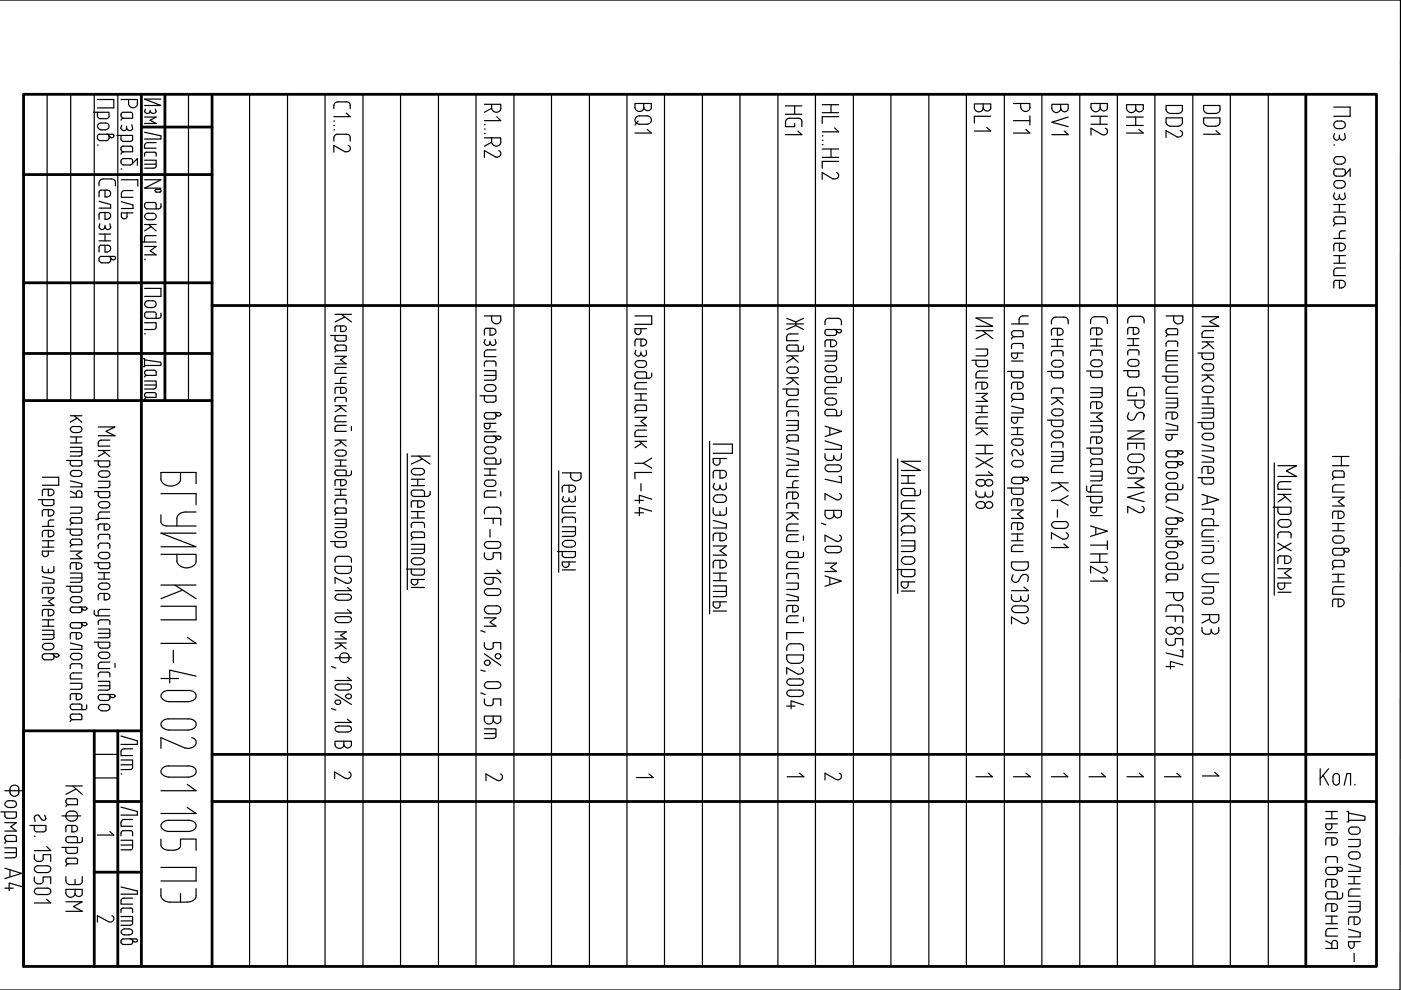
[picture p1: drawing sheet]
<svg xmlns="http://www.w3.org/2000/svg" width="297mm" height="210mm" viewBox="0 0 297 210" stroke-linecap="round" stroke-linejoin="round" font-family="sans-serif">
<g fill="none" stroke="#000" stroke-width=".59">
<path d="M5 20h286.8v184.9h-286.8zM30 20v184.9M35 20v64.9M45 20v184.9M276.9 20v184.9M5 37h40M30 26.9h15M5 60h40M5 74.9h40M45 64.8h246.8M5 84.9h40M20 155v49.9"/>
<path d="M25 155v49.9M30 155h-25v49.9M45 159.9h246.8M20 169.9h10M45 169.9h246.8M20 184.9h10"/>
</g>
<g fill="none" stroke="#000" stroke-width=".25">
<path d="M0 0h296.9l-.1 209.9h-296.8M5 20v184.9M10 20v64.9M15 20v64.9M20 20v64.9M25 20v64.9M30 20v64.9M35 20v64.9M40 20v64.9M52.9 20v184.9M61 20v184.9M68.9 20v184.9"/>
<path d="M77 20v184.9M84.9 20v184.9M93 20v184.9M100.9 20v184.9M109 20v184.9M116.9 20v184.9M125 20v184.9M132.9 20v184.9M140.9 20v184.9M148.9 20v184.9M156.9 20v184.9M164.9 20v184.9"/>
<path d="M172.9 20v184.9M180.9 20v184.9M188.9 20v184.9M196.9 20v184.9M204.9 20v184.9M212.9 20v184.9M220.9 20v184.9M228.9 20v184.9M236.9 20v184.9M244.9 20v184.9M252.9 20v184.9M260.9 20v184.9"/>
<path d="M268.9 20v184.9M276.9 20h14.9M19.8 23.8h3.3v1.1l-.5 .3h-1.4l-.5-.5v-.9M20.7 21.1h3.4v1.8h-3.4M20.7 30.7h.1M20.9 26.3l.3-.2h1.2a.72 .72 0 0 1 .7 .7 .72 .72 0 0 1-.7 .7h-1a.75 .75 0 0 1-.6-.4 .75 .75 0 0 1 .1-.8zM21 39.4a1.08 1.08 0 0 1 .8-1.5h1.8a.75 .75 0 0 1 .9 .9v.6M22.6 28.5h.3a.78 .78 0 0 1-.3 1.3h-1.4a.75 .75 0 0 1-.6-.6 .75 .75 0 0 1 .3-.7h3.1l.2 .3-.3 .4a.82 .82 0 0 1-.9-.5M24.8 28.7h3.3v1.1l-.5 .2-1.7-.1-.2-.3v-.9M25.7 21.1h3.4v.9a.94 .94 0 0 1-.9 .9 .94 .94 0 0 1-.9-.9v-.9M25.7 27.2a.6 .6 0 0 0 .5 .5 .6 .6 0 0 0 .6-.5M25.7 35.8h.1"/>
<path d="M25.7 38.1h3.5v1.4M25.8 24l.4-.2h1.4l.5 .2v1.1h-1.9a.69 .69 0 0 1-.4-1.1zM25.8 31.2l.4-.2h1.7l.2 .2v1h-1.9a.63 .63 0 0 1-.4-1zM25.8 33.9l.4-.3h1.4l.5 .3v.2a.61 .61 0 0 1-.5 .9h-1.4a.72 .72 0 0 1-.4-1.1zM25.8 26.5l-.2 .7M26.2 25.1h-.3l-.2 .4M26.2 32.2l-.4 .2-.1 .3M26.8 26.8v.4M27.9 26.4l.2 .8a.65 .65 0 0 1-.6 .5 .65 .65 0 0 1-.7-.5M28 34.7l1.1-1.1v1.5M30.6 33.1l.2-.7 .4-.1h1.7l.2 .1v.7M30.6 34h2.5v1.2l-.2 .4-2.3 .1"/>
<path d="M30.6 38.1h3.5l-3.5 1.8h3.5M30.6 24.8h2.5l-1.3 .7 1.3 .7h-2.5M30.6 26.9h.2M30.6 28l3.5 .8v.7h-3.5M30.6 34.8h2.5M30.8 23.1l-.2 .5a.63 .63 0 0 0 .6 .5 .63 .63 0 0 0 .6-.5M31.8 23.4v.2M32.9 23.1l.2 .5a.69 .69 0 0 1-.6 .5 .69 .69 0 0 1-.7-.5M33.1 30.2h-1.8a.67 .67 0 0 0-.7 .6v.6h2.5M34.1 21h-3.5l3.5 1.4h-3.5M70.8 23v-.6a.82 .82 0 0 1 .8-.8h1.8a.72 .72 0 0 1 .9 .8v.6M70.8 29.9v-.7a.81 .81 0 0 1 .8-.7h1.8a.71 .71 0 0 1 .9 .7v.7"/>
<path d="M70.8 27.5h.2M70.8 25.7h.2M70.8 26.6h.2M73.4 24l.9 .7h-3.5M73.8 30.8a.76 .76 0 0 1 .4 1.1 .76 .76 0 0 1-1 .3l-2.4-1.4v1.5M102.7 22.1h3.5v.9a.98 .98 0 0 1-1 .8 .98 .98 0 0 1-1-.8M102.7 29.2h3.5v1a.98 .98 0 0 1-1 .8 .98 .98 0 0 1-1-.8M102.7 26.4h.2M102.7 27.4h.2M102.7 28.3h.2M104.2 22.1v.9l-1.5 .8M104.2 29.2v1l-1.5 .8"/>
<path d="M105.3 24.7l.9 .9h-3.5M105.7 31.9a.76 .76 0 0 1 .4 1.1 .76 .76 0 0 1-1 .3l-2.4-1.4v1.5M134.6 21.9h3.5v.9a.82 .82 0 0 1-.8 .7 .82 .82 0 0 1-.8-.7 .94 .94 0 0 1-.9 .8 .94 .94 0 0 1-1-.8zM134.9 24.8a3.2 3.2 0 0 1 2.6-.2 .89 .89 0 0 1 .6 1.1 .89 .89 0 0 1-.9 .6h-1.6a.88 .88 0 0 1-.9-.5 .88 .88 0 0 1 .2-1zM135.3 25.7l-.7 .8M136.5 21.9v.9M137.2 27.4l.9 .8h-3.5M166.5 24.2h3.5M166.5 22.5h3.5M168.5 22.5v1.7M169.2 25.1a.71 .71 0 0 1 .8 .7v1.1M169.2 27.8l.8 .7h-3.5"/>
<path d="M169.2 25.1h-1.8a.84 .84 0 0 0-.9 .7v1.1h2v-.7M174.3 23.9h3.5M174.3 22.2h3.5M174.3 28.8h.2M174.3 29.7h.2M174.3 30.7h.2M174.3 33.4h3.5M174.3 31.6h3.5M176.2 22.2v1.7M176.2 31.6v1.8M177 27.1l.8 .9h-3.5M177.4 36.6a.72 .72 0 0 1 .3 .9 .72 .72 0 0 1-.9 .4h-.2l-2.3-1.3v1.4"/>
<path d="M177.8 24.7h-3.5v1.5M177.8 34.2h-3.5v1.5M206.6 22h3.5v.9a.82 .82 0 0 1-.8 .7 .82 .82 0 0 1-.9-.7 .94 .94 0 0 1-.9 .8 .94 .94 0 0 1-.9-.8zM208.4 22v.9M209.2 27l.9 .8h-3.5M210.1 24.7h-3.5v1.4M214.9 21.9h3.5v.9a.98 .98 0 0 1-1 .8 .98 .98 0 0 1-1-.8v-.9M214.9 25.6h3.5M217.5 27.4l.9 .8h-3.5M218.4 24.6v1.9M223 22.1h3.5v.9a.81 .81 0 0 1-.8 .7 .81 .81 0 0 1-.8-.7 .93 .93 0 0 1-1 .9 .93 .93 0 0 1-.9-.9zM224.9 22.1v.9"/>
<path d="M225.6 27.8l.9 .7h-3.5M226.5 24.8l-3.5 1.1 3.5 1M231.3 21.9h3.5v.9a.76 .76 0 0 1-.8 .8 .76 .76 0 0 1-.7-.8 .97 .97 0 0 1-1 .9 .97 .97 0 0 1-1-.9zM231.3 24.7h3.5M231.3 26.3h3.5M233.3 21.9v.9M233.3 24.7v1.6M234.4 27.2a.76 .76 0 0 1 .3 1 .76 .76 0 0 1-1 .3l-2.4-1.3v1.4M238.8 22.2h3.6v.8a.82 .82 0 0 1-.8 .7 .82 .82 0 0 1-.8-.7 .98 .98 0 0 1-1 .9 .98 .98 0 0 1-1-.9zM238.8 24.8h3.6M238.8 26.6h3.6M240.8 22.2v.8"/>
<path d="M240.8 24.8v1.8M241.5 27.4l.9 .8h-3.6M247.2 22.4h3.5v.8a.87 .87 0 0 1-.9 .9h-1.6a.98 .98 0 0 1-1-.9zM247.2 25h3.5v.9a.91 .91 0 0 1-.9 .9h-1.6a1.05 1.05 0 0 1-1-.9zM250.3 27.7a.76 .76 0 0 1 .3 1 .76 .76 0 0 1-1 .4l-2.4-1.4v1.4M255.2 22.4h3.5v.8a.88 .88 0 0 1-1 .9h-1.6a.98 .98 0 0 1-.9-.9zM255.2 25h3.5v.9a.93 .93 0 0 1-1 .9h-1.6a1.05 1.05 0 0 1-.9-.9zM257.8 27.7l.9 .8h-3.5M282.8 29.1a.59 .59 0 0 0 .6 .6 .59 .59 0 0 0 .6-.6M282.8 30.7h.2M282.8 22.7h3.5v2h-3.5M282.9 36.1l.4-.3h1.3a.5 .5 0 0 1 .6 .5v.5l-.2 .4-.4 .2-1.5-.2a.92 .92 0 0 1-.2-1.1z"/>
<path d="M283 28.3l-.3 .8M283 25.9a1.64 1.64 0 0 1 2.2 .3 .81 .81 0 0 1-.8 1.1h-.9a.82 .82 0 0 1-.7-.5 .82 .82 0 0 1 .2-.9zM283 33.4a1.75 1.75 0 0 1 2.2 .3 .85 .85 0 0 1-.8 1.1h-.9a.84 .84 0 0 1-.6-.5 .84 .84 0 0 1 .1-.9zM283 38.5a1.76 1.76 0 0 1 2.2 .2 .85 .85 0 0 1-.8 1.2h-.9a.84 .84 0 0 1-.5-1.4zM284 28.6v.5M285.1 28.3l.1 .8a.64 .64 0 0 1-.6 .6 .64 .64 0 0 1-.6-.6M285.2 37.1l1.1-1.3v1.6M291.8 40v70M21 42.7l2.5 .7v.7h-2.5M21 51.1h2.5M21 49.6h2.5M21.2 47.4l-.2 .7a.64 .64 0 0 0 .6 .6 .64 .64 0 0 0 .7-.6"/>
<path d="M22.3 40.3v1.5a.79 .79 0 0 0 1.1-.4 .79 .79 0 0 0-.4-1h-1.8l-.2 .3v1.1M22.3 45.1v1.4a.79 .79 0 0 0 1.1-.3 .79 .79 0 0 0-.4-1.1h-1.8l-.2 .4v1M22.3 52v1.4a.8 .8 0 0 0 1.1-.3 .8 .8 0 0 0-.4-1.1h-1.8l-.2 .4v1M22.3 47.8v.3M22.3 49.6v1.5M22.9 54.4l.5 .1a.84 .84 0 0 1-.5 1.2h-1.4a.75 .75 0 0 1-.5-.6 .75 .75 0 0 1 .3-.7h3l.2 .3-.3 .4a.84 .84 0 0 1-.8-.5M23.3 47.4l.2 .7a.59 .59 0 0 1-.6 .6 .59 .59 0 0 1-.6-.6M25.7 42.8l2.5 .6v.8h-2.5M26.9 45.1v.8a.6 .6 0 0 1-.6 .5 .6 .6 0 0 1-.6-.5v-.8h2.5M28.2 40.4h-1.8a.67 .67 0 0 0-.7 .7v.7h2.5M29.8 50.1v.8l.3 .3 3 .1M30.6 47.6h2.5"/>
<path d="M30.6 52.3h2.5l-1.3 .9 1.3 .8h-2.5M30.6 55h.2M30.9 45.4l.2-.2h1.2a.68 .68 0 0 1 .8 .7 .68 .68 0 0 1-.8 .7h-.9a.69 .69 0 0 1-.7-.4 .69 .69 0 0 1 .2-.8zM31.5 47.6l1.6 1.4M32.1 48l-1.5 1M33 40.1l1 .1 .2 .3-.2 .2h-.9l-.2-.2zM33.1 50h-2.2l-.3 .4v.9M34.1 43.2v.8l-.5 .3h-2.4a.75 .75 0 0 1-.6-.6 .75 .75 0 0 1 .3-.7h2l.2 .4v.9M282.8 41.7a.6 .6 0 0 0 .6 .6 .6 .6 0 0 0 .6-.6M282.8 45h2.4M282.8 43.4h2.4M282.8 50.6h2.4"/>
<path d="M282.8 55.8h2.4M282.8 54.2h2.4M282.9 46.2l.4-.2h1.3a.49 .49 0 0 1 .6 .5v.9h-1.9a.82 .82 0 0 1-.4-1.2zM283 40.9l-.3 .8M283.3 47.4l-.4 .2-.1 .3M284 51.6v1.6a.85 .85 0 0 0 1.2-.6 .85 .85 0 0 0-.8-1h-1.2l-.3 .2-.1 1.4M284 59.5v1.6a.85 .85 0 0 0 1.2-.6 .85 .85 0 0 0-.8-1h-1.2l-.3 .1-.1 1.5M284 41.2v.5M284 43.4v1.6M284 54.2v1.6M285.1 40.9l.1 .8a.64 .64 0 0 1-.6 .6 .64 .64 0 0 1-.6-.6M285.2 49h-.7l-.4 .2-.1 1.4"/>
<path d="M285.2 56.8h-1.7a.67 .67 0 0 0-.7 .7v.9h2.4M30.3 76h.3v1.7h-.3M30.6 68.4h2.5v1l-.2 .4-2.3 .1M30.6 76.3l3.5 .5v.7h-3.5M30.6 61.1h3.5v1.7h-3.5M30.6 70.8h.2M30.8 78.7l.4-.2h1.4l.5 .2v.9h-1.9a.58 .58 0 0 1-.4-.9zM30.9 64a1.71 1.71 0 0 1 2.2 .2 .72 .72 0 0 1-.8 1l-1.2-.1a.68 .68 0 0 1-.2-1.1zM31.2 79.6h-.3l-.3 .3M34.1 66.4v.8l-.2 .2-2.7 .1a.7 .7 0 0 1-.6-.7 .7 .7 0 0 1 .6-.7l1.7 .1 .2 .2v1.1M70.1 71.1h3.3v1l-.5 .2h-1.6l-.3-.4v-.8M71 75.5h2.4l-1.2 .8 1.2 .8h-2.4"/>
<path d="M71 66.6h3.5M71.1 73.4l.4-.2h1.4l.5 .2v1h-1.9a.63 .63 0 0 1-.4-1zM71.5 74.4h-.2l-.3 .3M72.2 69.1v1.2a.89 .89 0 0 0 1.2-.6v-.3l-.4-.3h-1.7l-.3 .3v.9M72.4 66.6l2.1 1.7M73.1 67.2l-2.1 1.1M73.4 77.9h-1.7a.64 .64 0 0 0-.7 .6v.7h2.4M102.7 67h3.5v.8a.98 .98 0 0 1-1 .9 .98 .98 0 0 1-1-.9v-.8M102.7 72.7a.59 .59 0 0 0 .6 .6 .59 .59 0 0 0 .6-.6M102.7 77.7v-.6l.3-.5h1.6a.47 .47 0 0 1 .6 .5v.6M102.7 78.6h2.5l-.1 1.8-.5 .2h-1.9M102.7 79.6h2.5"/>
<path d="M102.9 72l-.3 .7M103.9 69.6v1.4a.83 .83 0 0 0 1-.2 .83 .83 0 0 0 0-1 3.1 3.1 0 0 0-2-.2l-.2 .4v1M103.9 72.3v.4M105 72l.2 .7a.64 .64 0 0 1-.7 .5 .64 .64 0 0 1-.6-.5M105.2 74.2h-1.8a.65 .65 0 0 0-.7 .7v.7h2.5M134.6 67h3.6v1.8h-3.6M134.8 74.3l-.2 .6a.64 .64 0 0 0 .7 .6 .64 .64 0 0 0 .6-.6M134.9 76.6l.3-.1h1.1a.72 .72 0 0 1 .8 .7 .72 .72 0 0 1-.8 .7h-.8a.74 .74 0 0 1-.8-.4 .74 .74 0 0 1 .2-.9zM135.9 69.7v.7a.64 .64 0 0 1-.6 .6 .64 .64 0 0 1-.7-.6v-.7h2.5M135.9 71.9v1.4a.8 .8 0 0 0 1.1-.3 .8 .8 0 0 0-.4-1.1h-1.7l-.3 .4v1M135.9 74.6v.3M137 74.3l.1 .6a.59 .59 0 0 1-.6 .6 .59 .59 0 0 1-.6-.6"/>
<path d="M138.2 79.1l-.1 .8-.5 .3h-2.5a.75 .75 0 0 1-.5-.6 .75 .75 0 0 1 .3-.7h2l.1 .1 .1 1.2M166.8 67.5l1.9 .8v.7l-1.9 .9M166.8 75.5h2.4M166.8 68.7h3.5M167.1 78l.2-.2h1.2a.68 .68 0 0 1 .7 .7 .68 .68 0 0 1-.7 .7h-.9a.69 .69 0 0 1-.7-.4 .69 .69 0 0 1 .2-.8zM167.7 75.5l1.5 1.3M168.2 75.9l-1.4 .9M168.7 69l1.6 .9M169.2 70.8h-1.6a.69 .69 0 0 0-.8 .6v.8h2.4M170.3 73.3v.9l-.5 .2h-2.7l-.3-.4v-.4l.3-.4h1.9l.2 .1v1.1M170.3 67.5l-1.6 .8M174.9 68.8a1.04 1.04 0 0 1 .5-1.3h2.1a.7 .7 0 0 1 .9 .8v.5"/>
<path d="M174.9 74.4h2.5v1.6l-.3 .4-2.2 .2M174.9 75.5h2.5M175.2 77.6l.2-.1h1.1a.69 .69 0 0 1 .9 .7 .69 .69 0 0 1-.9 .6h-.8a.69 .69 0 0 1-.7-.4 .69 .69 0 0 1 .2-.8zM176.1 72.1v1.4a.82 .82 0 0 0 1-.2 .82 .82 0 0 0 0-1 2.76 2.76 0 0 0-2-.2l-.2 .4v1M176.8 69.9h.3a.74 .74 0 0 1 0 1.2h-1.9a.73 .73 0 0 1 0-1.2h3l.2 .3-.5 .4-.6-.6M206.1 76.4h3.3l-.1 1.1-.4 .2h-1.5l-.5-.5v-.8M206.9 74h2.5l-.1 1.2-.1 .2-2.3 .1M206.9 70.1h3.6M208.4 70.1l2.1 1.7M209 70.7l-2.1 1.1M209.4 78.7h-1.7a.72 .72 0 0 0-.8 .6v.8h2.5M210.5 67.4h-3.6l3.6 1.8h-3.6"/>
<path d="M213.6 78.8h3.3v1.1l-.5 .2-1.6-.1-.3-.3v-.9M214.5 73.9l.1-.9 .5-.2h1.6l.2 .2v.9M214.5 68.7h3.5M214.5 76.6h2.4M214.6 70.3l.5-.2h1.3a.41 .41 0 0 1 .5 .5v.8h-1.8a.66 .66 0 0 1-.5-1.1zM215.1 71.4h-.3l-.3 .5M215.7 74.9v.6a.64 .64 0 0 1-.6 .5 .64 .64 0 0 1-.6-.5v-.6h2.4M218 67h-1.1a.82 .82 0 0 0-.8 .7v1M222.1 78.8h3.3v1l-.5 .3-1.6-.1-.4-.4v-.8M222.9 68.7a1.1 1.1 0 0 1 1-1.5h1.7a.83 .83 0 0 1 .9 .9v.6M222.9 75.5v-.6l.4-.5h1.6a.41 .41 0 0 1 .5 .5v.6M222.9 73.4h2.5"/>
<path d="M222.9 72h2.5M223.2 76.6a1.7 1.7 0 0 1 2.2 .2 .72 .72 0 0 1-.8 1h-.8a.71 .71 0 0 1-.8-.4 .71 .71 0 0 1 .2-.8zM224.2 69.6v1.4a.82 .82 0 0 0 1-.2 .82 .82 0 0 0 0-1 2.82 2.82 0 0 0-2-.1l-.3 .3v1M224.2 72v1.4M230.4 78.7h3.3l-.1 1-.4 .3h-1.5l-.5-.5v-.8M231.2 68.6a1.08 1.08 0 0 1 1-1.4h1.6a.84 .84 0 0 1 1 .8v.6M231.2 75.4l.1-.9 .4-.2h1.8l.1 .2 .1 .9M231.2 73.3h2.5M231.2 71.9h2.5M231.5 76.5a1.72 1.72 0 0 1 2.1 .2 .73 .73 0 0 1-.7 1h-.8a.72 .72 0 0 1-.8-.4 .72 .72 0 0 1 .2-.8zM232.5 69.5v1.5a.82 .82 0 0 0 1-.3 .82 .82 0 0 0 0-1 2.94 2.94 0 0 0-2-.1l-.3 .3v1.1M232.5 71.9v1.4"/>
<path d="M238.2 78.6h3.3v1.1l-.5 .2-1.6-.1-.3-.4v-.8M239.1 68.5a1.05 1.05 0 0 1 .8-1.4h1.8a.8 .8 0 0 1 .9 .8v.6M239.1 75.3l.1-.9 .4-.2 1.8 .1 .1 1M239.1 73.3h2.4M239.1 71.8h2.4M239.3 76.4a1.69 1.69 0 0 1 2.2 .3 .72 .72 0 0 1-.8 1h-.8a.72 .72 0 0 1-.7-.5 .72 .72 0 0 1 .1-.8zM240.3 69.4v1.5a.82 .82 0 0 0 1-.2 .82 .82 0 0 0 0-1.1 2.79 2.79 0 0 0-2-.1l-.2 .4v1M240.3 71.8v1.5M246.4 79.8h3.3v1l-.5 .2h-1.6l-.4-.4v-.8M247.2 67h3.6v.8a.98 .98 0 0 1-1 .9 .98 .98 0 0 1-1-.9v-.8M247.2 73.4l.2-.8 .4-.3 1.7 .1 .2 .2v.8M247.2 75.5h2.5"/>
<path d="M247.4 69.9l.4-.2h1.7l.2 .2v1.1h-1.9a.71 .71 0 0 1-.4-1.1zM247.8 71h-.2l-.4 .4M249.7 74.4h-1.9h-.2l-.4 .5v1.6h2.5M249.7 77.4h-1.7a.7 .7 0 0 0-.8 .6v.8h2.5M254 74.9h3.3v1l-.5 .3h-1.4l-.6-.5v-.8M254.8 67.2h3.6l-1.9 1 1.9 1h-3.6M254.8 72.5h2.5M254.8 79.5h2.5M255.1 77.3l.3-.1 1.1-.1a.72 .72 0 0 1 .8 .8 .72 .72 0 0 1-.8 .7h-.8a.74 .74 0 0 1-.7-.5 .74 .74 0 0 1 .1-.8zM255.8 72.5l1.5 1.4M255.8 79.5l1.5 1.4M256.3 73l-1.5 .9"/>
<path d="M256.3 79.9l-1.5 1M257.3 70.1h-1.7a.73 .73 0 0 0-.8 .6v.9h2.5M14.1 97.6h3.3l-.1 1-.5 .2-1.6-.1-.3-.3v-.8M14.9 94.8h2.5v1.5l-.3 .3-2.2 .1M14.9 88.2h2.5M14.9 93.9h2.5M14.9 92.6h2.5M14.9 95.8h2.5M15.2 90.6l1.4-.2a.65 .65 0 0 1 .8 .7 .65 .65 0 0 1-.8 .6h-.9a.66 .66 0 0 1-.7-.4 .66 .66 0 0 1 .2-.7zM15.2 99.9l.2-.1h1.2a.65 .65 0 0 1 .8 .6 .65 .65 0 0 1-.8 .6h-1.2a.6 .6 0 0 1-.5-.5 .6 .6 0 0 1 .3-.6zM15.7 88.2l1.7 1.3M16.2 92.6v1.3"/>
<path d="M16.3 88.7l-1.4 .8M20 97.7h3.3l-.1 1-.4 .3h-1.5l-.5-.5v-.8M20.8 90.5h3.6l-2 1 2 .9h-3.6M20.8 95.5h2.5M21.8 95.5l1.5 1.3M22.3 95.9l-1.5 .9M23.3 93.3h-1.8a.63 .63 0 0 0-.7 .6v.7h2.5M30.6 80.8h2.5v1.3l-.2 .3-2.3 .1M30.6 81.6h2.5M30.8 83.4l.4-.2h1.4l.5 .2v.9h-1.9a.51 .51 0 0 1-.5-.3 .51 .51 0 0 1 .1-.6zM31.2 84.3l-.6 .4M71 85.2l.1-.8 .4-.1h1.7l.2 .1v.8"/>
<path d="M71 93.3h2.4M71 98.8h2.4M71 81.3h2.4M71 86h2.4M71 97.6h2.4M71.3 95.6l1.3-.2a.65 .65 0 0 1 .8 .7 .65 .65 0 0 1-.8 .6h-.8a.64 .64 0 0 1-.7-.3 .64 .64 0 0 1 .2-.8zM71.9 86l1.5 1.3M71.9 93.3l1.5 1.3M72.2 82.1v1.3a.81 .81 0 0 0 .9-.1 .81 .81 0 0 0 .3-.8l-.4-.3a2.39 2.39 0 0 0-1.9 .1l-.1 1.1M72.2 97.6v1.2M72.4 86.5l-1.4 .8M72.4 93.7l-1.4 .9"/>
<path d="M73.4 80h-.7l-.4 .2-.1 1.1M73.4 88.2h-1.7a.61 .61 0 0 0-.7 .5v.7h2.4M73.4 90.2h-1.7a.6 .6 0 0 0-.7 .6v.7h2.4M74.5 99.8v.8l-.5 .3h-2.5a.6 .6 0 0 1-.5-.6 .6 .6 0 0 1 .5-.6h1.7l.2 .1v1.1M74.5 90.4v.9M86.4 96.2v28.8M87.2 96.7h4M87.5 99.5l.2-.2h1.4a.71 .71 0 0 1 .9 .7 .71 .71 0 0 1-.9 .7h-1a.7 .7 0 0 1-.8-.4 .7 .7 0 0 1 .2-.8zM88.7 96.7l2.5 1.7M89.6 97.3l-2.4 1.1M101.8 83.9h3.4l-.1 1.1a2.35 2.35 0 0 1-2.1 .2l-.3-.3v-1M102.7 91.5h2.5"/>
<path d="M102.7 99.4h2.5M102.9 81.8a1.73 1.73 0 0 1 2.2 .2 .72 .72 0 0 1-.8 1h-.8a.71 .71 0 0 1-.7-.4 .71 .71 0 0 1 .1-.8zM102.9 94.9l.3-.1h1.1a.73 .73 0 0 1 .9 .7 .73 .73 0 0 1-.9 .7h-.8a.76 .76 0 0 1-.7-.5 .76 .76 0 0 1 .1-.8zM103.9 89.8l-.1 .9a.63 .63 0 0 1-.6 .2 .63 .63 0 0 1-.5-.5v-.6h2.5M103.9 99.4v1.4M104.6 87.5a.68 .68 0 0 1 .6 .7 .68 .68 0 0 1-.6 .6h-1.4a.7 .7 0 0 1-.5-.6 .7 .7 0 0 1 .5-.7h2.5h.3l.2 .4-.1 .2-.4 .1-.6-.5M104.6 92.5h.3a.74 .74 0 0 1 .3 .8 .74 .74 0 0 1-.6 .5l-1.6-.1a.77 .77 0 0 1 0-1.2h3l.2 .3-.1 .2-.4 .2-.6-.5M106.2 97.3l-.1 .9-.2 .1h-2.9a.73 .73 0 0 1 0-1.2h1.9l.3 .5v.8M118.4 99.8v21.5M134.6 88.5h2.5l-1.2 .8 1.2 1h-2.5M134.6 84.9h2.5M134.6 83.5h2.5"/>
<path d="M134.6 93.6h2.5M134.6 98.2h1.8M134.7 86l.2-.1h1.7l.4 .1 .1 1.1h-2a.63 .63 0 0 1-.4-1.1zM135.1 87.1l-.4 .2-.1 .3M135.6 93.6l1.5 1.3M135.9 83.5v1.4M136.1 94l-1.5 .9M136.4 98.2l1.8 1M137.1 81.1h-1.7a.67 .67 0 0 0-.8 .6v.8h2.5M137.1 91.2h-1.7a.68 .68 0 0 0-.8 .6v.8h2.5M138.2 97.1l-1.8 1.1M150.5 93.6v36.5"/>
<path d="M151.2 94.2h4.1v1.9h-4.1M152.7 97.2v.8a.72 .72 0 0 1-.8 .7 .72 .72 0 0 1-.7-.7v-.8h2.8M152.7 99.8v1.6a.95 .95 0 0 0 1.1-.3 .95 .95 0 0 0 0-1.2 4.2 4.2 0 0 0-2.3-.1l-.3 .4v1.2M165.9 82.5h3.3v1.1l-.5 .2h-1.6l-.3-.4v-.9M166.8 88.2l.1-.8 .5-.3 1.6 .1 .2 .2v.8M166.8 89.2h2.4v1.6l-.2 .4-2.2 .1M166.8 94.8l2.4 .7v.8h-2.4M166.8 80.1h2.4M166.8 97.2l2.4 .7v.8h-2.4M166.8 90.2h2.4M166.9 92.4l.2-.2h1.6l.5 .2v1.1h-1.8a.71 .71 0 0 1-.5-1.1zM167.4 93.5h-.3l-.3 .4"/>
<path d="M167.7 80.1l1.5 1.4M168.2 80.6l-1.4 .9M169.2 84.8h-1.6a.77 .77 0 0 0-.8 .6v.8h2.4M169.2 99.6h-1.6a.74 .74 0 0 0-.8 .7v.7h2.4M174.9 90.4l3.5 1.1-3.5 1.1M174.9 96.2v.8a.79 .79 0 0 0 .7 .6l1-.1 .2-.2v-.8M174.9 93.5l3.5 1v.8h-3.5M175.2 84.6a1.74 1.74 0 0 1 2.1 .3 .72 .72 0 0 1-.8 1h-.8a.71 .71 0 0 1-.7-.5 .71 .71 0 0 1 .2-.8zM175.2 98.7l.5-.1h1.9a.72 .72 0 0 1 .8 .7 .72 .72 0 0 1-.8 .7h-1.9a.75 .75 0 0 1-.7-.5 .75 .75 0 0 1 .2-.8zM175.9 90.8v1.4M177.4 82.1h-1.8a.58 .58 0 0 0-.7 .6v.8h2.5M178.4 80v.7l-.2 .4h-3a.74 .74 0 0 1 0-1.2h1.9l.3 .4v.8"/>
<path d="M178.4 87.1v.6l-.2 .4h-3a.72 .72 0 0 1-.3-.7 .72 .72 0 0 1 .5-.6l1.7 .1 .3 .4v.9M178.4 96.2v.7a.81 .81 0 0 1-.8 .7 .81 .81 0 0 1-.8-.7M190.3 97.3v28.5M195.2 97.8h-4.1l4.1 2h-4.1M206.9 83.4h2.5l-1.2 .9 1.2 .8h-2.5M206.9 94.4h3.6M206.9 87.5h2.5M206.9 86.1h2.5M206.9 90.8h2.5M206.9 96.2h3.6M206.9 97l3.6 2.1M207.9 90.8l1.5 1.4"/>
<path d="M208.2 81v1.5a.8 .8 0 0 0 1.1-.3 .8 .8 0 0 0-.4-1.1h-1.7l-.3 .4v1M208.2 86.1v1.4M208.4 91.3l-1.5 .9M208.9 94.4v1.8M209.4 88.4h-1.7a.76 .76 0 0 0-.8 .7v.7h2.5M210.5 97l-3.6 2.1M214.5 86.1l2.4 .6v.9h-2.4M214.5 92.1h2.4M214.5 90.7h2.4M214.6 83.6l.5-.2h1.3l.5 .2v1.1h-1.8a.64 .64 0 0 1-.5-1.1zM214.8 93.2l.2-.1h1.2a.68 .68 0 0 1 .7 .6 .68 .68 0 0 1-.7 .7h-.9a.69 .69 0 0 1-.7-.4 .69 .69 0 0 1 .2-.8zM214.8 97.8l.2-.2h1.2a.68 .68 0 0 1 .7 .7 .68 .68 0 0 1-.7 .7h-.9a.69 .69 0 0 1-.7-.4 .69 .69 0 0 1 .2-.8z"/>
<path d="M215.1 84.7h-.3l-.3 .5M215.7 81v1.5a.82 .82 0 0 0 1-.2 .82 .82 0 0 0 0-1.1 2.77 2.77 0 0 0-1.9-.1l-.3 .4v1M215.7 88.5v.7a.64 .64 0 0 1-.6 .5 .64 .64 0 0 1-.6-.5v-.7h2.4M215.7 90.7v1.4M216.7 95.3l.3 .8-.3 .4-.5-.1-.6-.9a.66 .66 0 0 0-.7-.1 .66 .66 0 0 0-.4 .5l.2 .8M222.1 89.1h3.3v1.1l-.5 .2-1.6-.1-.4-.4v-.8M222.9 83.4l.2-.9 .4-.2 1.8 .1 .1 1M222.9 94.8v-.6l.4-.4 .2-.1 1.7 .1 .2 .1v.9M222.9 95.8h2.5v1.8l-.2 .1-2.3 .1M222.9 96.8h2.5M222.9 84.3h2.5M223.2 86.9l.3-.2h1.1a.72 .72 0 0 1 .8 .7 .72 .72 0 0 1-.8 .8h-.8a.73 .73 0 0 1-.7-.5 .73 .73 0 0 1 .1-.8z"/>
<path d="M223.2 91.5l.3-.1h1.1a.72 .72 0 0 1 .8 .7 .72 .72 0 0 1-.8 .7h-.8a.74 .74 0 0 1-.7-.4 .74 .74 0 0 1 .1-.9zM223.9 84.3l1.5 1.5M224.4 84.9l-1.5 .9M225.4 98.7h-1.7a.79 .79 0 0 0-.8 .7v.8h2.5M230.4 95h3.3l-.1 1.1-.4 .2-1.7-.1-.3-.3v-.9M231.2 82.2h2.5v1.5l-.2 .5-2.3 .1M231.2 90.3h2.5v.9l-.2 .4h-2.3M231.2 99.9h2.5v1.6l-.2 .4-2.3 .1M231.2 83.2h2.5M231.2 87.6h2.5l-1.2 .8 1.2 .9h-2.5M231.3 97.5l.2-.2h1.7l.4 .2 .1 1h-2a.63 .63 0 0 1-.4-1zM231.7 98.5l-.4 .2-.1 .3"/>
<path d="M232.5 85.2v1.4a.82 .82 0 0 0 1-.2 .82 .82 0 0 0 0-1 2.89 2.89 0 0 0-2-.2l-.3 .4v1M232.5 92.6v1.4a.8 .8 0 0 0 1-.2 .8 .8 0 0 0 0-1l-.3-.1-1.7-.1-.3 .4v1M239.1 84.9h3.5v.8a.98 .98 0 0 1-1 .8 .98 .98 0 0 1-1-.8v-.8M239.1 88.4a.78 .78 0 0 0 .6 .7 .78 .78 0 0 0 .8-.4l.5-.9a.87 .87 0 0 1 .9-.4 .87 .87 0 0 1 .7 .6l-.2 .9M239.1 91.4h3.5l-3.5 1.7h3.5M239.1 95.3v-1.3h3.5v1.3M239.3 99.2l.6-.2h1.1v.8a.57 .57 0 0 1-.6 .6 .89 .89 0 0 1-1-.1 .89 .89 0 0 1-.2-.9zM239.4 87.5l-.4 .8M239.4 96.5a3.3 3.3 0 0 1 2.6-.2 .89 .89 0 0 1 .6 1.1 .89 .89 0 0 1-1 .7h-1.6a.88 .88 0 0 1-.8-.6 .88 .88 0 0 1 .2-1zM241 99l1 .3 .6 .8M241 94v1.1M241.7 82.1a.74 .74 0 0 1 .9 .8v1"/>
<path d="M241.8 82.1h-1.9a.78 .78 0 0 0-.8 .8v1h1.9v-.7M247.2 84.4h2.5v1.8l-.2 .1-2.3 .2M247.2 89.8l2.5 .6v.8h-2.5M247.2 85.4h2.5M248.5 87.4v1.4a.8 .8 0 0 0 1.1-.3 .8 .8 0 0 0-.3-1.1 2.32 2.32 0 0 0-2 .2l-.1 1.2M248.5 92.1v.9a.65 .65 0 0 1-.7 .4 .65 .65 0 0 1-.6-.6v-.7h2.5M249.2 95.6l.5 .2v.8l-.2 .2-1.7 .1-.6-.5v-.4l.4-.4h3l.2 .3a.45 .45 0 0 1-.8 .3l-.4-.4M249.2 97.9l.5 .2v.8l-.2 .2-1.7 .1-.6-.5v-.4l.4-.4h3l.2 .3a.45 .45 0 0 1-.8 .3l-.4-.4M249.7 82.1h-1.7a.68 .68 0 0 0-.8 .5v.8h2.5M254 89.6h3.3v1l-.5 .3h-1.4l-.6-.5v-.8M254.8 86.5h2.5v1.9l-.2 .1-2.3 .2M254.8 85.6h2.5"/>
<path d="M254.8 84.2h2.5M254.8 87.6h2.5M254.8 94.2l2.5 .6v.8h-2.5M254.8 96.5l2.5 .7v.8h-2.5M255.1 82l.3-.1h1.1a.68 .68 0 0 1 .8 .7 .68 .68 0 0 1-.8 .6h-.8a.69 .69 0 0 1-.7-.4 .69 .69 0 0 1 .1-.8zM255.1 92l.3-.1h1.1a.68 .68 0 0 1 .8 .7 .68 .68 0 0 1-.8 .6h-.8a.69 .69 0 0 1-.7-.4 .69 .69 0 0 1 .1-.8zM256.1 98.9v1.4a.82 .82 0 0 0 1-.2 .82 .82 0 0 0 0-1 2.77 2.77 0 0 0-2-.1l-.3 .3v1M256.1 84.2v1.4M270.2 98.1v28.1M270.9 98.7h4l-2.2 1.1 2.2 1.2h-4M282.5 98.7h3.5M282.5 96.8h3.5"/>
<path d="M284.4 96.8v1.9M8.1 105.9h3.3v1l-.5 .3h-1.4l-.5-.4v-.9M9 101.2h3.4v1.7h-3.4M9 111.6h2.4M9 116h2.4M9 114.7h2.4M10.2 103.7v1.4a.8 .8 0 0 0 1-.2 .8 .8 0 0 0 0-1l-.5-.2h-1.5l-.2 .4v1M10.2 108v1.4a.79 .79 0 0 0 1-.2 .79 .79 0 0 0 0-1 3.3 3.3 0 0 0-2-.1l-.2 .3v1M10.2 112.5v1.3a.79 .79 0 0 0 1-.2 .79 .79 0 0 0 0-1 3.2 3.2 0 0 0-2-.1l-.2 .4v.9M10.2 116.9v.6a.65 .65 0 0 1-.6 .5 .65 .65 0 0 1-.6-.5v-.6h2.4M10.2 114.7v1.3M11.4 110.3h-.9l-.2 .1-.1 1.2"/>
<path d="M14.1 112.2h3.3l-.1 1-.5 .3-1.6-.1-.3-.4v-.8M14.9 105.4h2.5v-.8a.6 .6 0 0 0-.6-.5 .6 .6 0 0 0-.6 .5v.8M14.9 107.5h2.5v.9l-.3 .3-2.2 .1M14.9 116.9h2.5l-1.2 .7 1.2 .9h-2.5M14.9 102l2.5 .5v.7h-2.5M14.9 104.2l1.3 .5M15 109.9l.2-.1 1.6-.1 .5 .2 .1 1h-2a.67 .67 0 0 1-.4-1zM15 114.5l.4-.2h1.4l.5 .2 .1 1h-2a.59 .59 0 0 1-.4-1zM15.4 110.9h-.2l-.3 .5M15.4 115.5l-.4 .2-.1 .3M16.2 119.3v1.4a.78 .78 0 0 0 .9-.2 .78 .78 0 0 0 .1-1 2.85 2.85 0 0 0-2.1-.1l-.2 .3v1M20 104.2h3.3l-.1 1.1-.4 .2h-1.5l-.5-.4v-.9"/>
<path d="M20 119.3h3.3l-.1 1-.4 .3h-1.5l-.5-.4v-.9M20.8 102h2.5l-.1 1.1-.1 .2-2.3 .1M20.8 114.3l.1-.8 .4-.2h1.8l.1 .2 .1 .8M20.8 116.3l.1-.9 .4-.2h1.8l.1 .2 .1 .9M20.8 109.9h2.5M21.1 100l1.4-.2a.68 .68 0 0 1 .8 .7 .68 .68 0 0 1-.8 .7 1.47 1.47 0 0 1-1.6-.5l-.1-.2zM21.1 106.5l.6-.1h.8a.68 .68 0 0 1 .8 .6 .68 .68 0 0 1-.8 .7h-.8a.68 .68 0 0 1-.7-.4 .68 .68 0 0 1 .1-.8zM21.1 117.3l1.4-.2a.68 .68 0 0 1 .8 .7 .68 .68 0 0 1-.8 .7 1.47 1.47 0 0 1-1.6-.5l-.1-.2zM22.1 111.1v1.3a.79 .79 0 0 0 .9-.1 .79 .79 0 0 0 .3-.8l-.5-.4h-1.7l-.3 .3v1M23.3 108.6h-2.2l-.3 .5v1.1h-.5M34.1 109.1v1.6a1.18 1.18 0 0 0 1.1 .8h6.4M34.1 117.5h7.5v1.5a2.09 2.09 0 0 1-3.1 1.2 1.5 1.5 0 0 1-1-1.2v-1.5"/>
<path d="M34.1 104.7h7.5v2.3M38.3 100.2v1.4a2.23 2.23 0 0 1-3.6 1l-.5-.6-.1-1.8h7.5v2.3M41.6 108.6a4.8 4.8 0 0 0-3.5 .3l-.5 .6-.1 2M41.6 113h-7.5l7.5 2.9h-7.5M70.1 114.8h3.3v1l-.5 .2-1.6-.1-.3-.3v-.8M71 106.9l.1-.9 .4-.2 1.7 .1 .2 .1v.9M71 110.1h2.4v1.5l-.2 .2-2.2 .1M71 119.2a.93 .93 0 0 1 .9-1.2h1.8a.74 .74 0 0 1 .8 .7v.5M71 111h2.4M71 103.7h2.4M71 105h2.4M71.1 107.9l.2-.2h1.6l.5 .2v.9h-1.9a.59 .59 0 0 1-.4-.9z"/>
<path d="M71.3 112.9l.5-.2h.8a.65 .65 0 0 1 .8 .6 .65 .65 0 0 1-.8 .7h-.8a.63 .63 0 0 1-.7-.4 .63 .63 0 0 1 .2-.7zM71.5 108.8l-.4 .2-.1 .2M72.2 101.7v1.3a.79 .79 0 0 0 1-.2 .79 .79 0 0 0 0-1l-1.9-.1-.3 .3v1M72.2 103.7v1.3M87.2 111.9v-.6l.3-.5h1.9a.5 .5 0 0 1 .6 .5v.6M87.2 115.4h2.8v1.5l-.3 .4-2.5 .1M87.2 109.8h2.8M87.2 103h2.8M87.2 101.6h2.8M87.2 108.5h2.8M87.2 116.4h2.8M87.3 113l.5-.2h1.9l.3 .4v.8l-2.5-.1a.64 .64 0 0 1-.2-.9z"/>
<path d="M87.5 118.5a2.36 2.36 0 0 1 2.4 .2 .78 .78 0 0 1-.8 1h-1a.73 .73 0 0 1-.8-.4 .73 .73 0 0 1 .2-.8zM87.8 114l-.5 .2-.1 .3M88.6 106.2v1.3a1.2 1.2 0 0 0 1.4-.6 .73 .73 0 0 0-.9-.7h-1.7l-.2 .3v1M88.6 101.6v1.4M88.6 108.5v1.3M91.2 104.2l-.1 .8-.5 .3h-2.8a.68 .68 0 0 1-.6-.7 .68 .68 0 0 1 .6-.7h1.9l.3 .5v.9M102.7 109a1.06 1.06 0 0 1 .8-1.5h1.8a.77 .77 0 0 1 .9 .9v.6M102.7 117.2v.8a1.05 1.05 0 0 0 .8 .7 1.05 1.05 0 0 0 1.1-.5v-1h1.6v1.4M102.7 109.9h3.5v1.5M102.7 100.8h2.5M102.9 101.9l.3-.1h1.1a.69 .69 0 0 1 .9 .7 .69 .69 0 0 1-.9 .6h-.8a.7 .7 0 0 1-.7-.4 .7 .7 0 0 1 .1-.8zM102.9 115l.6-.2h1.9a.72 .72 0 0 1 .8 .7 .72 .72 0 0 1-.8 .8h-1.9a.75 .75 0 0 1-.7-.5 .75 .75 0 0 1 .1-.8z"/>
<path d="M103.9 112.3v1.6M104.6 109.9v1.1M105.2 104.1h-1.8a.58 .58 0 0 0-.7 .6v.7h2.5M106.2 104.2v1M118.2 116.9h3.8v1.1l-.6 .2-1.9-.1-.3-.3v-.9M119.2 100.3h4v.8a1.14 1.14 0 0 1-1.1 .9 1.14 1.14 0 0 1-1.1-.9v-.8M119.2 110.8v-.6l.3-.5h1.9a.47 .47 0 0 1 .6 .5v.6M119.2 111.7h2.8v1.5l-.2 .4-2.6 .1M119.2 112.7h2.8M119.5 105.3l-.3 .6a.76 .76 0 0 0 .7 .5 .76 .76 0 0 0 .7-.5M119.5 114.8a2.09 2.09 0 0 1 2.5 .2 .73 .73 0 0 1-.8 1 1.76 1.76 0 0 1-1.9-.4l-.1-.3zM120.6 102.9v1.4a.93 .93 0 0 0 1-.1 .93 .93 0 0 0 .4-.9l-.2-.2a3.8 3.8 0 0 0-2.3-.2l-.3 .4v1"/>
<path d="M120.6 119.1v.6a.74 .74 0 0 1-.7 .6 .74 .74 0 0 1-.7-.6v-.6h2.8M120.6 105.5v.4M121.9 105.2l.1 .7a.7 .7 0 0 1-.7 .5 .7 .7 0 0 1-.7-.5M122 107.4h-1.9a.75 .75 0 0 0-.9 .6v.7h2.8M134.6 106.1h1.8M134.6 108.7h1.8M135.9 102.5v1.6M138.2 105.8l-2.6-.8v1.7M138.2 108.4l-2.6-.8v1.7M138.2 100.2h-3.6v1.3M151.2 107.6v1.1l.4 .5h1.8a.5 .5 0 0 0 .6-.5v-1.1M151.2 115.8h2.8l-1.3 1 1.3 .9h-2.8"/>
<path d="M151.2 110.3l2.8 .8v.8h-2.8M151.5 102.5l-.3 .7a.72 .72 0 0 0 .7 .7 .72 .72 0 0 0 .8-.7M151.5 105.1a1.93 1.93 0 0 1 2.5 .3 .8 .8 0 0 1-.8 1.1h-1.1a.79 .79 0 0 1-.8-.4 .79 .79 0 0 1 .2-1zM152.7 113v1.7a.93 .93 0 0 0 1.1-.3 .93 .93 0 0 0 0-1.1 3.6 3.6 0 0 0-2.3-.2l-.3 .4v1.2M152.7 118.8v1.6a.93 .93 0 0 0 1.1-.2 .93 .93 0 0 0 0-1.2 3.5 3.5 0 0 0-2.3-.2l-.3 .4v1.2M152.7 102.8v.4M152.7 108.4v.8M153.9 102.4l.1 .8a.68 .68 0 0 1-.7 .7 .68 .68 0 0 1-.6-.7M166.8 107.8l.1-.9 .5-.2h1.6l.2 .2v.9M166.8 103.4h2.4M166.8 108.7h2.4M167.7 108.7l1.5 1.5"/>
<path d="M168.1 104.3v1.5a.8 .8 0 0 0 1.1-.4 .8 .8 0 0 0-.4-1.1 2.33 2.33 0 0 0-1.9 .2l-.1 1.3M168.2 109.2l-1.4 1M169.2 102h-.9l-.1 .2-.1 1.2M169.2 111.1h-1.6a.71 .71 0 0 0-.8 .6v.8h2.4M169.2 113.4h-1.6a.7 .7 0 0 0-.8 .6v.8h2.4M169.2 119.2h-1.6a.68 .68 0 0 0-.8 .6v.8h2.4M170.3 117.1v.9l-.5 .2-2.7-.1-.3-.3v-.4l.3-.4h1.9l.2 .1v1.1M170.3 113.6v1M174.2 110.9l.9 .4M174.9 108.2h3.5v.9a.82 .82 0 0 1-.8 .7 .82 .82 0 0 1-.8-.7 .94 .94 0 0 1-.9 .9 .94 .94 0 0 1-1-.9zM174.9 119.4h2.5l-1.3 .9 1.3 .9h-2.5M175.2 116l.2-.2h2.2a.68 .68 0 0 1 .8 .7 .68 .68 0 0 1-.8 .7h-1.9a.7 .7 0 0 1-.7-.4 .7 .7 0 0 1 .2-.8z"/>
<path d="M176.8 108.2v.9M177.9 101h.5v1.4l-3.5-.8M178 104.7a.72 .72 0 0 1 .3 1 .72 .72 0 0 1-1 .2l-2.4-1.2v1.3M178 113.5a.72 .72 0 0 1 .3 1 .72 .72 0 0 1-1 .2l-2.4-1.2v1.3M191.1 114.7h2.9v1.7a.63 .63 0 0 1-.7 .5h-2.2M191.1 102.5h2.9M191.1 100.9h2.9M191.1 108.9h2.9M191.1 115.8h2.9M191.3 111.7l.5-.2h1.5a.6 .6 0 0 1 .7 .6v.9h-2.2a.71 .71 0 0 1-.7-.5 .71 .71 0 0 1 .2-.8zM191.4 118.2a2.08 2.08 0 0 1 2.5 .3 .81 .81 0 0 1-.9 1.1h-1a.8 .8 0 0 1-.8-.4 .8 .8 0 0 1 .2-1zM191.8 113a.71 .71 0 0 0-.7 .6"/>
<path d="M192.1 108.9l1.9 1.6M192.5 100.9v1.6M192.7 109.4l-1.6 1.1M194 106.2h-2.1a.78 .78 0 0 0-.8 .7v.9h2.9M195.2 103.8l-.1 1-.5 .3h-2.8l-.6-.3-.1-.7a.62 .62 0 0 1 .7-.5h1.5a.54 .54 0 0 1 .7 .5v1M206.9 104.1v.7a1.16 1.16 0 0 0 2 .2v-.7M207.2 101.8l.6-.1a.76 .76 0 0 1 1.1 .7 .76 .76 0 0 1-1.1 .7 .69 .69 0 0 1-.8-.4 .69 .69 0 0 1 .2-.9zM207.2 106.6a.94 .94 0 0 1 1.1-.3 .94 .94 0 0 1 .5 1.1 1.1 1.1 0 0 1-1.9-.3zM209.1 101.8a.75 .75 0 0 1 1.1 0 .75 .75 0 0 1 0 1 .75 .75 0 0 1-1 .1 .75 .75 0 0 1-.1-1.1zM209.5 100l1 .8h-3.6M210.5 104.1v.6a.82 .82 0 0 1-.8 .7 .82 .82 0 0 1-.8-.7M213.6 103.5h3.3v1.1l-.5 .2h-1.6l-.3-.4v-.9"/>
<path d="M214.5 119.1h3.5v1a.97 .97 0 0 1-1 .8h-1.5a1.18 1.18 0 0 1-1-.8zM214.5 108.1h2.4l-1.2 .9 1.2 .9h-2.4M214.5 114.7h2.4M214.5 113.2h2.4M215.7 105.8v1.4a.82 .82 0 0 0 1-.2 .82 .82 0 0 0 0-1 2.79 2.79 0 0 0-1.9-.2l-.3 .4v1M215.7 110.8v1.5a.8 .8 0 0 0 1.1-.3 .8 .8 0 0 0-.3-1.1 2.33 2.33 0 0 0-1.9 .1l-.1 1.3M215.7 113.2v1.5M216.4 101.2l.5 .2v.9l-.2 .2h-1.6l-.5-.2a.71 .71 0 0 1 .2-1l2.8-.1 .4 .2v.2a.48 .48 0 0 1-.7 .3l-.5-.5M216.9 115.6h-1.7a.69 .69 0 0 0-.7 .6v.7h2.4M222.9 102.4h3.6M222.9 106.1h1.8M223.2 110.8l.6-.2h1.9a.72 .72 0 0 1 .8 .7 .72 .72 0 0 1-.8 .7h-1.9a.74 .74 0 0 1-.7-.4 .74 .74 0 0 1 .1-.8z"/>
<path d="M224.2 108v1.7M224.4 102.4l2.1 1.8M224.7 106.1l1.8 1M225 103.1l-2.1 1.1M225.6 115.3l.9 .8h-3.6M226.1 113a.78 .78 0 0 1 .3 1 .78 .78 0 0 1-1.1 .3l-2.4-1.3v1.3M226.5 105.1l-1.8 1M230.4 103.1v.8l.3 .3 3 .1M230.4 105.3h3.3l-.1 1.1-.4 .2-1.7-.1-.3-.3v-.9M231.2 111.5l3.6 1.1-3.6 1.1M231.2 100.9h2.5M231.2 109.3h2.5"/>
<path d="M231.2 115.6h3.6M231.2 119.2h3.6M231.2 117.4h3.6M232.3 111.9v1.4M232.5 107.5v.7a.65 .65 0 0 1-.6 .5 .65 .65 0 0 1-.7-.5v-.7h2.5M233.2 117.4v1.8M233.7 102.9h-2.2l-.3 .5v.9M234.8 114.7v1.8M239.1 101.4h3.5l-2 1 2 1h-3.5M242.1 107.4a.74 .74 0 0 1 .3 1 .74 .74 0 0 1-1 .2l-2.3-1.2v1.3M242.6 104.3l-3.5 1.1 3.5 1M247.2 113.8h2.5"/>
<path d="M247.2 107.5l3.6 1.4M247.4 105l.4-.3h1.4l.5 .3v1h-1.9a.63 .63 0 0 1-.5-.4 .63 .63 0 0 1 .1-.6zM247.5 100.3l.3-.1h1.1a.68 .68 0 0 1 .8 .7 .68 .68 0 0 1-.8 .6h-.8a.69 .69 0 0 1-.8-.4 .69 .69 0 0 1 .2-.8zM247.5 117.2a1.68 1.68 0 0 1 2.2 .3 .72 .72 0 0 1-.8 1h-.8a.7 .7 0 0 1-.8-.4 .7 .7 0 0 1 .2-.9zM247.8 106l-.2 .1-.4 .4M248.5 112.1v.6a.64 .64 0 0 1-.6 .6 .64 .64 0 0 1-.7-.6v-.6h2.5M249.2 109.8l.5 .2v.9l-.5 .3h-1.4a.74 .74 0 0 1-.4-1.2l.4-.2h2.6l.3 .2 .1 .3a.45 .45 0 0 1-.8 .1l-.4-.3M249.2 114.7l.5 .3v.9l-.2 .1-1.7 .1-.4-.2a.71 .71 0 0 1 .2-1.1l2.8-.1 .3 .2 .1 .3a.46 .46 0 0 1-.8 .2l-.4-.4M250.8 102.7l-.1 .9-.4 .2h-2.5l-.4-.2a.72 .72 0 0 1 .2-1.1h1.9l.2 .2v1.1M250.8 119.6l-.1 .9-.4 .2h-2.5l-.4-.2a.72 .72 0 0 1 .2-1h1.9l.2 .1v1.1M254 101.3h3.3v1.1l-.5 .2-1.6-.1-.4-.4v-.8M254.8 104.8l3.6 1.1-3.6 1.1"/>
<path d="M254.8 115.7h2.5v1.2l-.2 .1-2.3 .1M254.8 108h2.5v1.1h-.3M254.8 114.7h2.5M255.1 118.2a1.7 1.7 0 0 1 2.2 .3 .72 .72 0 0 1-.8 1h-.8a.71 .71 0 0 1-.7-.4 .71 .71 0 0 1 .1-.9zM255.9 105.3v1.4M257.3 111.4v-.8a.51 .51 0 0 0-.6-.6h-1.2l-.4 .2-.3 .4v.8h3.6M257.3 112.4h-1.7a.79 .79 0 0 0-.8 .6v.8h2.5M258.2 114.7h.2M269.9 107.5h3.8v1a.57 .57 0 0 1-.6 .6l-1.8-.2-.4-.4v-1M270.9 114.1v-.7l.4-.5 1.8-.1a.51 .51 0 0 1 .6 .6v.7M270.9 104.8h2.8M270.9 115.2l2.8 1.6"/>
<path d="M271.2 110.3l.3-.1h1.4a.81 .81 0 0 1 .8 .8 .81 .81 0 0 1-.8 .8h-1a.84 .84 0 0 1-.8-.5 .84 .84 0 0 1 .1-1zM271.9 104.8l1.8 1.6M272.4 117.9v1.6a.94 .94 0 0 0 1.1-.3 .94 .94 0 0 0 0-1.1 3.8 3.8 0 0 0-2.3-.2l-.3 .4v1.2M272.5 105.3l-1.6 1.1M273.7 102.1h-1.9a.78 .78 0 0 0-.9 .7v.9h2.8M273.7 115.2l-2.8 1.6M282.5 105.4h2.5l-1.3 1 1.3 .9h-2.5M282.5 112.5h2.5M282.5 111h2.5M282.6 100l.2-.1 1.6-.1a.47 .47 0 0 1 .6 .5v.9h-2a.73 .73 0 0 1-.4-1.2zM282.6 119l.4-.2h1.4a.48 .48 0 0 1 .6 .5v.9h-2a.71 .71 0 0 1-.4-1.2zM282.8 113.8a1.81 1.81 0 0 1 2.1 .3 .78 .78 0 0 1-.8 1.1h-.8a.78 .78 0 0 1-.7-.5 .78 .78 0 0 1 .2-.9z"/>
<path d="M283 101.2l-.4 .2-.1 .3M283.7 108.4v1.5a.87 .87 0 0 0 1.1-.2 .87 .87 0 0 0 0-1.1l-.3-.2a2.05 2.05 0 0 0-1.9 .2l-.1 1.3M283.7 111v1.5M284.4 116.3a.48 .48 0 0 1 .6 .5l-.1 .6-.2 .2h-1.9a.78 .78 0 0 1 .2-1.3h2.6a.42 .42 0 0 1 .4 .6 .42 .42 0 0 1-.8 0l-.3-.4M285 102.8h-1.8a.63 .63 0 0 0-.7 .7v.8h2.5M9 120.1v.9l.5 .4 1.7-.1 .2-.3v-.9M9 133.6h2.4v1.5l-.2 .4-2.2 .1M9 131.4h2.4M9 122.3l2.4 .6v.7h-2.4M9 126.8h2.4l-1.2 .7 1.2 .9h-2.4M9 132.8h2.4M9 134.5h2.4"/>
<path d="M9.2 136.6a1.87 1.87 0 0 1 2.2 .2 .71 .71 0 0 1-.7 1l-1.2-.1a.63 .63 0 0 1-.3-1.1zM10.2 124.6v1.2a.78 .78 0 0 0 1-.1 .78 .78 0 0 0 0-1l-2-.1-.2 .3v.9M10.2 129.2v1.4a.8 .8 0 0 0 1-.2 .8 .8 0 0 0 0-1l-.5-.2h-1.5l-.2 .4v1M10.2 120.7v.7M10.2 131.4v1.4M10.9 138.6l.5 .2a.82 .82 0 0 1-.2 1l-1.7 .1-.4-.3-.1-.6 .3-.3 .2-.1h2.5h.3l.2 .4-.6 .4-.6-.5M14.1 124.3h3.3l-.1 1-.5 .3-1.6-.1-.3-.3v-.9M14.9 121.5h2.5v1.5l-.3 .4-2.2 .1M14.9 122.5h2.5M14.9 136.3l2.5 .6v.8h-2.5M15.2 126.6l1.4-.1a.65 .65 0 0 1 .8 .6 .65 .65 0 0 1-.8 .7h-.9a.66 .66 0 0 1-.7-.4 .66 .66 0 0 1 .2-.8zM15.2 138.7l.2-.1 1.2-.1a.68 .68 0 0 1 .8 .7 .68 .68 0 0 1-.8 .7l-1.2-.1a.63 .63 0 0 1-.2-1.1z"/>
<path d="M16.2 134.1v1.4a.8 .8 0 0 0 .9-.2 .8 .8 0 0 0 .1-1l-.6-.2h-1.5l-.2 .4v1M16.8 128.7l.5 .2a.69 .69 0 0 1-.5 1h-1.4a.6 .6 0 0 1-.5-.6 .6 .6 0 0 1 .5-.6h2.8l.2 .3-.2 .3-.3 .1-.6-.5M16.8 132l.5 .2a.69 .69 0 0 1-.5 1h-1.4a.6 .6 0 0 1-.5-.6 .6 .6 0 0 1 .5-.6h2.8l.2 .3-.2 .3-.3 .1-.6-.5M20 129.4v.7l.5 .5h2.8M20 136.2h3.3l-.1 .9-.4 .3h-1.5l-.5-.5v-.7M20.8 132.4l.1-.8 .4-.2 1.8 .1 .1 .1 .1 .8M20.8 133.4h2.5v1.4l-.2 .4h-2.3M20.8 122.8h2.5M20.8 121.4h2.5M20.8 134.3h2.5M21.1 123.8l.6-.2h.8a.68 .68 0 0 1 .8 .7 .68 .68 0 0 1-.8 .7 1.45 1.45 0 0 1-1.6-.5l-.1-.2zM21.1 138.4l1.4-.1a.68 .68 0 0 1 .8 .7 .68 .68 0 0 1-.8 .6 1.48 1.48 0 0 1-1.6-.4l-.1-.2z"/>
<path d="M22.1 125.8v1.4a.79 .79 0 0 0 1-.2 .79 .79 0 0 0 0-1 3.1 3.1 0 0 0-2-.1l-.3 .4v.9M22.1 121.4v1.4M23.3 129.2l-2.2 .1-.3 .3v1M34.1 128.5h7.5v2.9h-7.5M34.1 124.1h7.5M36.7 137.9v2.6M37.1 124.1l4.5 2.8M38.6 125.2l-4.5 1.7M39.7 135.1l1.9 1.3h-7.5M71 120.1h3.5v.7a.85 .85 0 0 1-.9 .8h-1.6a.91 .91 0 0 1-1-.8zM71 134h2.4l-1.2 .7 1.2 .8h-2.4M71 136.3h2.4"/>
<path d="M71 139.5h3.5M71.3 126.2l.5-.2h1.9a.65 .65 0 0 1 .8 .6 .65 .65 0 0 1-.8 .7h-1.9a.63 .63 0 0 1-.7-.4 .63 .63 0 0 1 .2-.7zM71.3 130.9l2.4-.2a.65 .65 0 0 1 .8 .7 .65 .65 0 0 1-.8 .6h-1.9a.67 .67 0 0 1-.7-.4 .67 .67 0 0 1 .2-.7zM71.9 136.3l1.5 1.3M72.4 136.8l-1.4 .8M73.7 124.6l.8 .6h-3.5M73.7 129.2l.8 .8h-3.5M74.1 122.4a.66 .66 0 0 1 .3 .9 .66 .66 0 0 1-.9 .4l-2.5-1.3v1.3M86.2 120.7h3.8v.8l-.6 .4h-1.6l-.6-.4v-.8M87.2 124.6h2.8M88.6 122.9v.6a.68 .68 0 0 1-.7 .6 .68 .68 0 0 1-.7-.6v-.6h2.8M101.9 133.7l1 .3"/>
<path d="M102.7 136.2v.8a1.05 1.05 0 0 0 .8 .7 1.05 1.05 0 0 0 1.1-.4v-1.1h1.6v1.5M102.7 131h2.5l-1.3 .9 1.3 .9h-2.5M102.7 138.6l3.5 2.5M102.9 122.6l.6-.2h1.1v.9a.55 .55 0 0 1-.6 .6 .88 .88 0 0 1-1-.2 .88 .88 0 0 1-.2-.9zM102.9 125l.6-.2h1.9a.72 .72 0 0 1 .8 .7 .72 .72 0 0 1-.8 .8h-1.9a.74 .74 0 0 1-.7-.5 .74 .74 0 0 1 .1-.8zM103 128.7a4.1 4.1 0 0 1 2.6-.2 .86 .86 0 0 1 .5 1 .86 .86 0 0 1-.9 .6h-1.6a.86 .86 0 0 1-.8-.5 .86 .86 0 0 1 .2-.9zM104.6 122.4l.3 .1a1.54 1.54 0 0 1 1.3 1M105.3 120.8l.9 .8h-3.5M119.2 120.8h2.8M151.2 124.2h2.8v1.8a.5 .5 0 0 1-.6 .5h-2.2M151.2 123.1h2.8M151.2 121.5h2.8"/>
<path d="M151.2 125.4h2.8M151.2 129.6h2.8M152.7 127.6v.8a.73 .73 0 0 1-.8 .6 .73 .73 0 0 1-.7-.6v-.8h2.8M152.7 121.5v1.6M166.8 122.7l.1-.9 .5-.2h1.6l.2 .2v.9M166.8 123.6h2.4v1.2l-.2 .1-2.2 .1M166.8 137.9a1.09 1.09 0 0 1 .9-1.4h1.7a.81 .81 0 0 1 .9 .8v.6M166.8 138.9h3.5v.8a1.02 1.02 0 0 1-1 .9h-1.5a1.21 1.21 0 0 1-1-.9zM166.8 126l2.4 .6v.8h-2.4M168.1 128.4v1.3a.81 .81 0 0 0 1-.2 .81 .81 0 0 0 0-1l-.3-.1h-1.7l-.3 .3v1M169.2 130.6h-1.6a.8 .8 0 0 0-.8 .6v.8h2.4M170.3 134.1h-3.5v1.5"/>
<path d="M170.3 130.8v1M174.9 122.1l3.5 1.1-3.5 1.1M175.9 122.5v1.4M190.2 120.7h3.8l-.1 1.3-.6 .3-1.8-.1-.4-.4v-1.1M191.1 125.3h2.9M192.5 123.4v.7a.72 .72 0 0 1-.7 .6 .72 .72 0 0 1-.7-.6v-.7h2.9M214.5 126.1l.1 1a1.31 1.31 0 0 0 1.8 .1v-.8M214.8 128.6l.5-.1h2a.72 .72 0 0 1 .7 .7 .72 .72 0 0 1-.7 .7l-2.3-.1a.66 .66 0 0 1-.5-.5 .66 .66 0 0 1 .3-.7zM214.8 121.8l-.3 .9a.85 .85 0 0 0 .6 .7 .85 .85 0 0 0 .9-.3l.5-.9a.8 .8 0 0 1 .9-.5 .8 .8 0 0 1 .6 .8M217.1 124.5l.9 .7h-3.5M217.6 130.8a.78 .78 0 0 1 .3 1.1 .78 .78 0 0 1-1.1 .3l-2.3-1.4v1.5M218 126.1v.7a.82 .82 0 0 1-.8 .7 .82 .82 0 0 1-.8-.7"/>
<path d="M218 122.6l-.2 .7M233.8 122.4l1 .8h-3.6M234.3 120.1a.76 .76 0 0 1 .4 1 .76 .76 0 0 1-1.1 .3l-2.4-1.3v1.4M247.2 125.7h3.6v.8a.98 .98 0 0 1-1 .9 .98 .98 0 0 1-1-.9v-.8M247.2 129.7a1.1 1.1 0 0 1 1-1.4h1.7a.83 .83 0 0 1 .9 .8v.6M247.2 135.4v.8a1.13 1.13 0 0 0 2 .3v-1.1h1.6v1.4M247.2 130.7h3.6v1.4M247.4 121.9l.4-.2h1.4l.5 .2v1.1h-1.9a.64 .64 0 0 1-.4-1.1zM247.5 133.2a.94 .94 0 0 1 1.1-.2 .94 .94 0 0 1 .5 1 1.1 1.1 0 0 1-1.9-.2zM247.8 123h-.2l-.4 .5M249.2 130.7v1.1M250.3 137.9h.5v1.4l-3.6-.9"/>
<path d="M254.8 124.4h2.5v1.1l-.2 .2h-2.3M254.8 130.3h3.6v.9a.98 .98 0 0 1-1 .9 .98 .98 0 0 1-.9-.9M254.8 133l.1 1a1.23 1.23 0 0 0 1.9 .2v-.8M255.1 126.9l.3-.1h1.1a.68 .68 0 0 1 .8 .6 .68 .68 0 0 1-.8 .7h-.8a.69 .69 0 0 1-.7-.4 .69 .69 0 0 1 .1-.8zM256.5 130.3v.9l-1.7 .9M258.4 121.7h-2.5a.85 .85 0 0 0-1 .6 .85 .85 0 0 0 .6 1l2.9 .2M258.4 133v.7a.81 .81 0 0 1-.8 .8 .81 .81 0 0 1-.8-.8M270.9 120.6h2.8l-1.3 .9 1.3 1h-2.8M270.9 125.6h2.8M272.4 123.6v.7a.72 .72 0 0 1-.7 .7 .72 .72 0 0 1-.8-.7v-.7h2.8M282.5 123.4h2.5M282.5 121.8h2.5"/>
<path d="M283 120.2l-.4 .2-.1 .3M283.7 127v1.6a.85 .85 0 0 0 1.2-.5 .85 .85 0 0 0-.8-1.1h-1.1l-.4 .2-.1 1.4M283.7 121.8v1.6M285 124.4h-1.8a.64 .64 0 0 0-.7 .7v.9h2.5M14.9 141.7l.1-.8 .4-.2 1.7 .1 .2 .1 .1 .8M14.9 144.9h2.5v.8l-.3 .4h-2.2M15 151.6l.4-.2h1.7l.2 .2 .1 1h-2a.64 .64 0 0 1-.4-1zM15.4 152.6h-.2l-.3 .4M16.2 147.1v1.3a.77 .77 0 0 0 .9-.2 .77 .77 0 0 0 .1-1l-2.1-.1-.2 .3v1M17.4 142.7h-1.8a.6 .6 0 0 0-.7 .6v.6h2.5M18.4 149.5v.8l-.2 .1-2.8 .1a.6 .6 0 0 1-.5-.6 .6 .6 0 0 1 .5-.6h1.7l.2 .1 .1 1.1M20 159.9h5"/>
<path d="M20.8 143.5v-.6l.5-.4 1.8 .1 .1 .1 .1 .8M20.8 144.5h2.5v1.4l-.2 .4h-2.3M20.8 145.4h2.5M21.1 149.5l1.4-.1a.68 .68 0 0 1 .8 .6 .68 .68 0 0 1-.8 .7 1.47 1.47 0 0 1-1.6-.4l-.1-.3zM22.8 147.2l.3 .1 .2 .4a.6 .6 0 0 1-.5 .8h-1.5a.65 .65 0 0 1-.5-.6 .65 .65 0 0 1 .5-.7l2.8 .1 .3 .3a.56 .56 0 0 1-.9 .2l-.3-.4M23.3 140.4h-1.8a.67 .67 0 0 0-.7 .6v.7h2.5M24.4 140.6v.9M25 155h5M25.7 156.1l3.4 1v.7h-3.4M28.1 158.8h-1.8a.65 .65 0 0 0-.6 .6v.8h2.4M34.1 143.9h3.7M34.5 146.8l.8-.4h4.6a1.22 1.22 0 0 1 1.4 .4 1.22 1.22 0 0 1 0 1.4l-.8 .5-.6 .1h-4.1a1.37 1.37 0 0 1-1.6-1.6z"/>
<path d="M34.5 152.9l.8-.4 4.6-.1a1.23 1.23 0 0 1 1.4 .4 1.23 1.23 0 0 1 0 1.5l-.8 .4-.6 .1h-4.1a1.35 1.35 0 0 1-1.6-1.6zM40.6 156.4a1.11 1.11 0 0 1 1 1.2 1.11 1.11 0 0 1-1.2 1h-1.2l-5.1-2.2v2.3M41.6 143.4l-5.6-1.3v2.7M70.3 141.3l.9 .4M70.3 150.2l.9 .4M71 157.2h3.5v.7a.82 .82 0 0 1-.8 .7 .82 .82 0 0 1-.8-.7 .95 .95 0 0 1-.9 .8 .95 .95 0 0 1-1-.8zM71 147.2l3.5 2.2M71.2 148.5l.4-.1a.46 .46 0 0 1 .6 .3 .46 .46 0 0 1-.2 .6 .65 .65 0 0 1-1-.4zM71.3 145.2l.5-.2h1.9a.65 .65 0 0 1 .8 .7 .65 .65 0 0 1-.8 .6h-1.9a.64 .64 0 0 1-.7-.3 .64 .64 0 0 1 .2-.8zM71.3 154.1l.5-.2h1.9a.65 .65 0 0 1 .8 .7 .65 .65 0 0 1-.8 .6h-1.9a.64 .64 0 0 1-.7-.3 .64 .64 0 0 1 .2-.8zM72.9 157.2v.7M73.5 147.3a.55 .55 0 0 1 .8-.1 .55 .55 0 0 1-.1 .9 .6 .6 0 0 1-.6-.1 .6 .6 0 0 1-.3-.6z"/>
<path d="M73.7 143.6l.8 .7h-3.5M73.7 152.5l.8 .7h-3.5M101.9 142.1l1 .2M101.9 146.9l1 .3M102.7 148.2v.7a.78 .78 0 0 0 .7 .7h.6a.54 .54 0 0 0 .6-.6v-.8h1.6v1.4M102.7 151.8h3.5v.9a.81 .81 0 0 1-.8 .7 .81 .81 0 0 1-.8-.7 .94 .94 0 0 1-1 .8 .94 .94 0 0 1-.9-.8zM102.7 154.5h2.5v1.6l-.3 .4-2.2 .1M102.7 155.5h2.5M102.9 144.7l.6-.2h1.9a.72 .72 0 0 1 .8 .8 .72 .72 0 0 1-.8 .7h-1.9a.71 .71 0 0 1-.7-.5 .71 .71 0 0 1 .1-.8zM104.6 151.8v.9M166.8 149.7h1.8M167.1 144.1l.2-.1 2.2-.1a.69 .69 0 0 1 .8 .7 .69 .69 0 0 1-.8 .7h-1.9a.69 .69 0 0 1-.7-.4 .69 .69 0 0 1 .2-.8z"/>
<path d="M167.1 146.5l.2-.2h2.2a.69 .69 0 0 1 .8 .7 .69 .69 0 0 1-.8 .7h-1.9a.69 .69 0 0 1-.7-.4 .69 .69 0 0 1 .2-.8zM169.9 141.6a.78 .78 0 0 1 .3 1 .78 .78 0 0 1-1 .3l-2.4-1.3v1.3M170.3 149.5l-2.6-.9v1.7M247.2 141.3h1.8M250.8 141l-2.6-.8v1.6M.2 172.1h3.3l-.1 1.1-.4 .3-1.7-.1-.3-.4v-.9M1 179.8h2.5v1.6l-.2 .4-2.3 .1M1 167.7h3.6M1 174.4h2.5l-1.2 .9 1.2 .9h-2.5M1.1 177.3l.4-.2 1.8 .1 .1 .1 .1 1.1h-2a.72 .72 0 0 1-.4-1.1zM1.3 170a1.7 1.7 0 0 1 2.1 .2 .72 .72 0 0 1-.7 1h-.8a.71 .71 0 0 1-.8-.4 .71 .71 0 0 1 .2-.8zM1.5 178.4h-.2l-.3 .4"/>
<path d="M2.4 166.7a.93 .93 0 0 1 1-.2 .93 .93 0 0 1 .6 .8v.7a.94 .94 0 0 1-1 .8 .94 .94 0 0 1-.9-.8v-.7zM6.3 175h3.4v1.1a2.39 2.39 0 0 1-2.1 .2l-.3-.3v-1M7.3 177.3h.2M9.5 172.8l.2 .8-.3 .3-.5-.1-.6-.8a.59 .59 0 0 0-.7-.1 .59 .59 0 0 0-.3 .5l.2 .8M9.9 179.5l.9 .9h-3.5M13.1 179.7h3.3v1l-.5 .2h-1.6l-.3-.4v-.8M13.1 173h4M14 166.6h3.4M14.1 169.5l.2-.1 1.6-.1 .5 .2v1.1h-1.9a.72 .72 0 0 1-.4-1.1zM14.3 172.2a1.51 1.51 0 0 1 2.1 .3 1.21 1.21 0 0 1-1.2 1.6 1.21 1.21 0 0 1-1.1-1.6zM14.5 170.6h-.2l-.3 .4M15.2 175v1.4a.8 .8 0 0 0 1-.2 .8 .8 0 0 0 0-1l-.2-.2h-1.8l-.2 .4v1"/>
<path d="M15.4 166.6l2 1.8M16.1 167.3l-2.1 1.1M17.4 177.6v.8l-.2 .2-2.7 .1-.4-.3a.74 .74 0 0 1 .2-1h1.9l.2 .2v1.1M20 164.9h5M23.3 176.3l.8 .8h-3.4M25.7 161.1h2.4v1.6l-.2 .4-2.2 .1M25.7 177.2l.1-.9 .4-.2 1.7 .1 .2 .1v.9M25.7 178.2h2.4v1.6l-.2 .3-2.2 .1M25.7 171.1l3.4 1v.7h-3.4M25.7 162.2h2.4M25.7 164.1h.1M25.7 179.2h2.4"/>
<path d="M28.1 173.8h-1.8a.68 .68 0 0 0-.6 .6v.8h2.4M34.1 177.9v1.3a1.44 1.44 0 0 0 1.5 1.1 2.5 2.5 0 0 0 2.6-.7l.1-1.7h3.3v2.4M34.5 162.9l.8-.5h4.6a1.22 1.22 0 0 1 1.4 .4 1.22 1.22 0 0 1 0 1.4l-.8 .5-.6 .1h-4.1a1.36 1.36 0 0 1-1.6-1.6zM34.5 174.4l.8-.4 .5-.1h4.1a1.24 1.24 0 0 1 1.4 .4 1.24 1.24 0 0 1 0 1.5l-.8 .4-.6 .1h-4.1a1.34 1.34 0 0 1-1.6-1.6zM39.7 166.3l1.9 1.4h-7.5M39.7 171.2l1.9 1.3h-7.5M74 163.7a.78 .78 0 0 1 .3 1 .78 .78 0 0 1-1.1 .3l-2.2-1.3v1.4M106.1 164.1a.76 .76 0 0 1 .3 1 .76 .76 0 0 1-1 .4l-2.4-1.4v1.4M137.6 164.1l.9 .8h-3.5M169.5 163.9l.9 .8h-3.5M178 163.9a.76 .76 0 0 1 .3 1.1 .76 .76 0 0 1-1 .3l-2.4-1.4v1.5M209.5 163.9l.9 .8h-3.5"/>
<path d="M217.5 163.9l.9 .8h-3.5M225.6 163.9l.8 .8h-3.5M233.5 163.9l.9 .8h-3.5M241.6 163.9l.8 .8h-3.5M249.5 163.9l.9 .8h-3.5M257.6 163.8l.8 .7h-3.5M279.9 163v3.5M280.5 164.4l1.2 2.1M281.1 172.1h2.4M281.1 173.6h2.4M281.1 176.5h2.4M281.7 163l-1.8 2.1"/>
<path d="M282.4 174.7v.7a.64 .64 0 0 1-.7 .5 .64 .64 0 0 1-.6-.5v-.7h2.4M282.4 177.6v1.6a.81 .81 0 0 0 1.1-.5 .81 .81 0 0 0-.7-1.1l-1.5 .1-.2 .4v1.1M282.4 172.1v1.5M282.8 164.2a.66 .66 0 0 1 .8-.1 .66 .66 0 0 1 .4 .7v.9a.68 .68 0 0 1-.7 .8 .68 .68 0 0 1-.7-.8v-.9zM285 166.5l.6-2.5h.7v2.5M285.6 172.1h.3v2.2h-.3M285.9 172.4l3.5 .7v.8h-3.5M285.9 178h2.5v1l-.3 .4-2.2 .1M286.2 175.5a1.74 1.74 0 0 1 2.1 .3 .78 .78 0 0 1-.7 1.1h-.9a.78 .78 0 0 1-.7-.5 .78 .78 0 0 1 .2-.9zM287.3 166.3v.2M291.8 172.9v10.1M1 184.1l3.6 1.1-3.6 1.1"/>
<path d="M1 180.8h2.5M1 188.3h1.8M2.1 184.4v1.5M4.6 188l-2.7-.8v1.6M7.3 181.2v.8a1.05 1.05 0 0 0 .8 .7 1.05 1.05 0 0 0 1-.5v-1h1.7v1.4M7.3 185.9v.8a1.05 1.05 0 0 0 .8 .7 1.05 1.05 0 0 0 1-.4v-1.1h1.7v1.5M7.5 183.7l.5-.1h2a.72 .72 0 0 1 .8 .7 .72 .72 0 0 1-.8 .7h-2a.75 .75 0 0 1-.6-.5 .75 .75 0 0 1 .1-.8zM7.5 188.5l.3-.2h2.2a.68 .68 0 0 1 .8 .7 .68 .68 0 0 1-.8 .7h-2a.69 .69 0 0 1-.6-.4 .69 .69 0 0 1 .1-.8zM9.9 190.7l.9 .7h-3.5M14 185.9v.9a.91 .91 0 0 0 .8 .8h1.8a.73 .73 0 0 0 .8-.8v-.9M14 188.6h3.4v.8a.77 .77 0 0 1-.7 .7 .77 .77 0 0 1-.8-.7 .98 .98 0 0 1-1 .9 .98 .98 0 0 1-.9-.9zM14 191.2h3.4l-1.8 1 1.8 1h-3.4"/>
<path d="M14.1 182.1l.2-.1h1.6l.5 .1v1h-1.9a.63 .63 0 0 1-.4-1zM14.5 183.1l-.4 .3-.1 .3M15.9 186.5v1.1M15.9 188.6v.8M23.7 194.2a.72 .72 0 0 1 .4 1 .72 .72 0 0 1-1.1 .2l-2.3-1.2v1.3M25.7 193.5l.1-.8 .4-.2h1.7l.2 .2v.8M25.7 194.3h2.4v1.5l-.2 .3-2.2 .1M25.7 188.1l3.4 .8v.7h-3.4M25.7 195.3h2.4M25.9 197.1a1.82 1.82 0 0 1 2.2 .3 .64 .64 0 0 1-.8 .8h-1.2a.58 .58 0 0 1-.4-.5 .58 .58 0 0 1 .2-.6zM27.6 199.1l.5 .2a.67 .67 0 0 1-.5 1h-1.4a.6 .6 0 0 1-.6-.6 .6 .6 0 0 1 .6-.6h2.5h.3l.2 .3-.1 .2-.5 .1-.6-.4M28.1 190.4h-1.8a.59 .59 0 0 0-.6 .5v.8h2.4"/>
<path d="M34.1 188.4v1.5a1.72 1.72 0 0 0 1.9 1.4h3.7a1.64 1.64 0 0 0 1.9-1.4v-1.5M34.1 183.9h7.5v2.9h-7.5M38.3 189.4v1.9M281.1 182.9v-.8l.3-.4 .2-.1 1.7 .1 .2 .2v1M281.1 195.8h2.4M281.1 194.2h2.4M281.1 199.5l1.3 .7M282.4 186.5v1.6a.84 .84 0 0 0 1.1-.6 .84 .84 0 0 0-.7-1h-1.5l-.2 .4v1.2M282.4 191.6v1.6a.84 .84 0 0 0 1.1-.5 .84 .84 0 0 0-.7-1.1h-1.5l-.2 .4v1.2M282.4 194.2v1.6M283 183.9l.5 .2v1l-.2 .2-1.7 .1a.82 .82 0 0 1-.5-.7 .82 .82 0 0 1 .5-.8h2.8a.43 .43 0 0 1 .2 .6 .43 .43 0 0 1-.6 .2l-.5-.5M283.5 196.9h-1.7a.7 .7 0 0 0-.7 .6v1h2.4"/>
<path d="M284.6 189.3v.7l-.2 .5-.3 .1h-2.5a.82 .82 0 0 1-.5-.8 .82 .82 0 0 1 .5-.7h1.7l.2 .2v1.3M285.9 191.1h2.5v1.7l-.3 .5-.2 .1h-2M285.9 187.4h2.5M285.9 183.2l2.5 .7v.9h-2.5M285.9 197l2.5 .7v.9h-2.5M285.9 185.9h2.5M285.9 192.2h2.5M286.2 180.8a1.75 1.75 0 0 1 2.1 .2 .78 .78 0 0 1-.7 1.1h-.9a.78 .78 0 0 1-.7-.5 .78 .78 0 0 1 .2-.8zM287.1 194.4v1.6a.92 .92 0 0 0 1.1-.3 .92 .92 0 0 0 0-1.1 2.86 2.86 0 0 0-2-.2l-.3 .4v1.2M287.1 199.7v.7a.6 .6 0 0 1-.6 .7 .6 .6 0 0 1-.6-.7v-.7h2.5M287.1 185.9v1.5M288.4 188.5h-1.8a.66 .66 0 0 0-.7 .7v.8h2.5"/>
<path d="M281.1 201.1h2.4v-1.1a.59 .59 0 0 0-.5-.6 .59 .59 0 0 0-.6 .6v1.1M287.1 202.1v1.8"/>
<circle cx="209.7" cy="107.1" r=".75"/>
<circle cx="73.1" cy="139.4" r="1.04"/>
<circle cx="105.6" cy="139.1" r=".57"/>
<circle cx="250" cy="133.8" r=".75"/>
<circle cx="103.3" cy="140.5" r=".57"/>
</g>
</svg>
